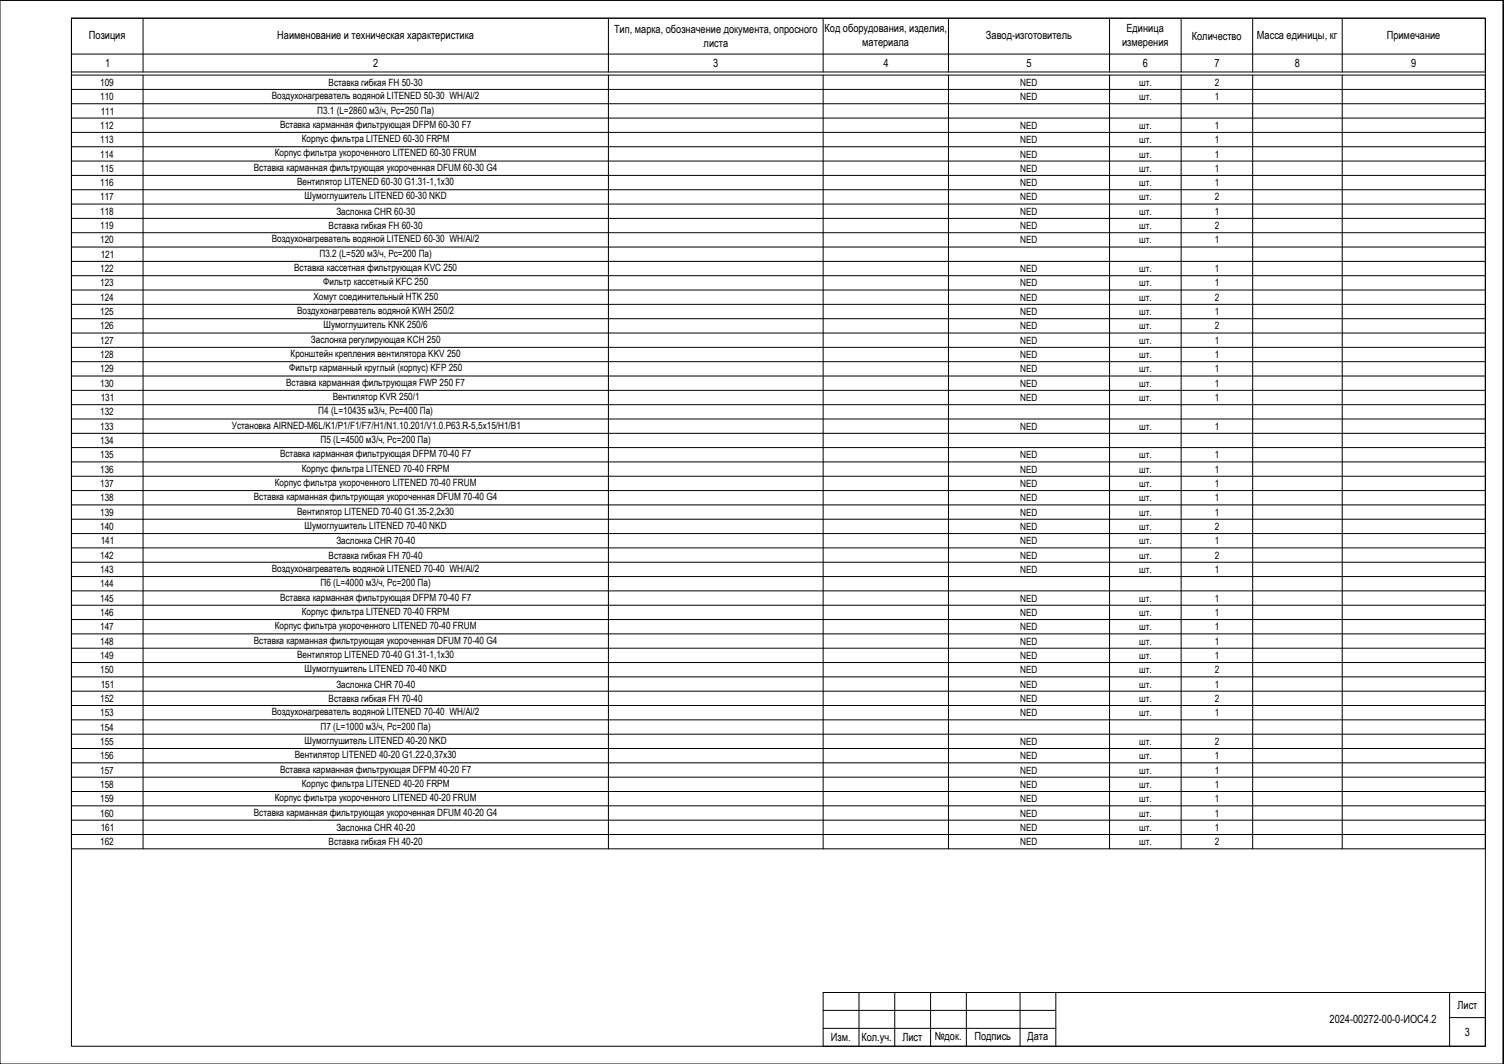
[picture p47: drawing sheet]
<svg xmlns="http://www.w3.org/2000/svg" width="420mm" height="297mm" viewBox="0 0 420 297" stroke-linecap="round" stroke-linejoin="round" font-family="sans-serif">
<defs><g id="words">
<g font-size="3.1">
<text x="24.8" y="10.9">Позиция</text>
<text x="77.4" y="10.9">Наименование и техническая характеристика</text>
<text x="171.5" y="9.3">Тип, марка, обозначение документа, опросного</text>
<text x="230.3" y="9">Код оборудования, изделия,</text>
<text x="275.4" y="11">Завод-изготовитель</text>
<text x="314.7" y="9">Единица</text>
<text x="333" y="11.2">Количество</text>
<text x="351.1" y="10.9">Масса единицы, кг</text>
<text x="387.4" y="10.9">Примечание</text>
<text x="196.6" y="13.1">листа</text>
<text x="240.9" y="12.8">материала</text>
<text x="313.5" y="12.8">измерения</text>
<text x="29.4" y="18.7">1</text>
<text x="104.3" y="18.7">2</text>
<text x="199.3" y="18.7">3</text>
<text x="246.8" y="18.7">4</text>
<text x="286.7" y="18.7">5</text>
<text x="319.3" y="18.7">6</text>
<text x="339.2" y="18.7">7</text>
<text x="361.7" y="18.7">8</text>
<text x="394.3" y="18.7">9</text>
<text x="407.2" y="281.7">Лист</text>
<text x="371.4" y="285.7">2024-00272-00-0-ИОС4.2</text>
<text x="232.1" y="290.7">Изм.</text>
<text x="240.6" y="290.7">Кол.уч.</text>
<text x="252.1" y="290.7">Лист</text>
<text x="261.1" y="290.5">№док.</text>
<text x="272.2" y="290.5">Подпись</text>
<text x="287.1" y="290.4">Дата</text>
<text x="409.2" y="289.2">3</text>
</g>
<g font-size="2.8">
<text x="28" y="23.9">109</text>
<text x="91.8" y="24">Вставка гибкая FH 50-30</text>
<text x="285" y="24">NED</text>
<text x="318.2" y="24">шт.</text>
<text x="339.3" y="24">2</text>
<text x="28" y="27.9">110</text>
<text x="75.9" y="27.7">Воздухонагреватель водяной LITENED 50-30 WH/Al/2</text>
<text x="285" y="28">NED</text>
<text x="318.2" y="28">шт.</text>
<text x="339.4" y="28">1</text>
<text x="28" y="36">112</text>
<text x="28.2" y="32">111</text>
<text x="78.2" y="35.7">Вставка карманная фильтрующая DFPM 60-30 F7</text>
<text x="88.6" y="31.7">П3.1 (L=2860 м3/ч, Pc=250 Па)</text>
<text x="285" y="36">NED</text>
<text x="318.2" y="36">шт.</text>
<text x="339.4" y="36">1</text>
<text x="28" y="39.9">113</text>
<text x="84.3" y="39.7">Корпус фильтра LITENED 60-30 FRPM</text>
<text x="285" y="40">NED</text>
<text x="318.2" y="40">шт.</text>
<text x="339.4" y="40">1</text>
<text x="28" y="44">114</text>
<text x="28" y="47.9">115</text>
<text x="70.9" y="47.7">Вставка карманная фильтрующая укороченная DFUM 60-30 G4</text>
<text x="76.8" y="43.7">Корпус фильтра укороченного LITENED 60-30 FRUM</text>
<text x="285" y="44">NED</text>
<text x="285" y="48">NED</text>
<text x="318.2" y="44">шт.</text>
<text x="318.2" y="48">шт.</text>
<text x="339.4" y="44">1</text>
<text x="339.4" y="48">1</text>
<text x="28" y="52">116</text>
<text x="83" y="51.7">Вентилятор LITENED 60-30 G1.31-1,1х30</text>
<text x="285" y="52">NED</text>
<text x="318.2" y="52">шт.</text>
<text x="339.4" y="52">1</text>
<text x="28" y="56">117</text>
<text x="28" y="60">118</text>
<text x="85.1" y="55.7">Шумоглушитель LITENED 60-30 NKD</text>
<text x="94" y="60">Заслонка CHR 60-30</text>
<text x="285" y="56">NED</text>
<text x="285" y="60">NED</text>
<text x="318.2" y="56">шт.</text>
<text x="318.2" y="60">шт.</text>
<text x="339.3" y="56">2</text>
<text x="339.4" y="60">1</text>
<text x="28" y="64">119</text>
<text x="91.8" y="64">Вставка гибкая FH 60-30</text>
<text x="285" y="64">NED</text>
<text x="318.2" y="64">шт.</text>
<text x="339.3" y="64">2</text>
<text x="28" y="68">120</text>
<text x="28.2" y="72">121</text>
<text x="75.9" y="67.7">Воздухонагреватель водяной LITENED 60-30 WH/Al/2</text>
<text x="89.2" y="71.7">П3.2 (L=520 м3/ч, Pc=200 Па)</text>
<text x="285" y="68">NED</text>
<text x="318.2" y="68">шт.</text>
<text x="339.4" y="68">1</text>
<text x="28" y="76">122</text>
<text x="82.2" y="75.7">Вставка кассетная фильтрующая KVC 250</text>
<text x="285" y="76">NED</text>
<text x="318.2" y="76">шт.</text>
<text x="339.4" y="76">1</text>
<text x="28" y="80">123</text>
<text x="28" y="84">124</text>
<text x="87.6" y="83.7">Хомут соединительный HTK 250</text>
<text x="90.3" y="79.7">Фильтр кассетный KFC 250</text>
<text x="285" y="80">NED</text>
<text x="285" y="84">NED</text>
<text x="318.2" y="80">шт.</text>
<text x="318.2" y="84">шт.</text>
<text x="339.3" y="84">2</text>
<text x="339.4" y="80">1</text>
<text x="28" y="88">125</text>
<text x="83" y="87.7">Воздухонагреватель водяной KWH 250/2</text>
<text x="285" y="88">NED</text>
<text x="318.2" y="88">шт.</text>
<text x="339.4" y="88">1</text>
<text x="28" y="92">126</text>
<text x="28" y="96">127</text>
<text x="86.9" y="95.7">Заслонка регулирующая KCH 250</text>
<text x="90.4" y="91.7">Шумоглушитель KNK 250/6</text>
<text x="285" y="92">NED</text>
<text x="285" y="96">NED</text>
<text x="318.2" y="92">шт.</text>
<text x="318.2" y="96">шт.</text>
<text x="339.3" y="92">2</text>
<text x="339.4" y="96">1</text>
<text x="28" y="100">128</text>
<text x="81.2" y="99.7">Кронштейн крепления вентилятора KKV 250</text>
<text x="285" y="100">NED</text>
<text x="318.2" y="100">шт.</text>
<text x="339.4" y="100">1</text>
<text x="28" y="104">129</text>
<text x="28" y="108">130</text>
<text x="79.9" y="107.7">Вставка карманная фильтрующая FWP 250 F7</text>
<text x="80.8" y="103.7">Фильтр карманный круглый (корпус) KFP 250</text>
<text x="285" y="104">NED</text>
<text x="285" y="108">NED</text>
<text x="318.2" y="104">шт.</text>
<text x="318.2" y="108">шт.</text>
<text x="339.4" y="104">1</text>
<text x="339.4" y="108">1</text>
<text x="28.2" y="112">131</text>
<text x="92.9" y="111.7">Вентилятор KVR 250/1</text>
<text x="285" y="112">NED</text>
<text x="318.2" y="112">шт.</text>
<text x="339.4" y="112">1</text>
<text x="28" y="116">132</text>
<text x="28" y="120">133</text>
<text x="64.8" y="119.8">Установка AIRNED-M6L/K1/P1/F1/F7/H1/N1.10.201/V1.0.P63.R-5,5x15/H1/B1</text>
<text x="88.9" y="115.7">П4 (L=10435 м3/ч, Pc=400 Па)</text>
<text x="285" y="120">NED</text>
<text x="318.2" y="120">шт.</text>
<text x="339.4" y="120">1</text>
<text x="28" y="124">134</text>
<text x="89.6" y="123.7">П5 (L=4500 м3/ч, Pc=200 Па)</text>
<text x="28" y="128">135</text>
<text x="28" y="132">136</text>
<text x="78.2" y="127.7">Вставка карманная фильтрующая DFPM 70-40 F7</text>
<text x="84.3" y="131.7">Корпус фильтра LITENED 70-40 FRPM</text>
<text x="285" y="128">NED</text>
<text x="285" y="132">NED</text>
<text x="318.2" y="128">шт.</text>
<text x="318.2" y="132">шт.</text>
<text x="339.4" y="128">1</text>
<text x="339.4" y="132">1</text>
<text x="28" y="136">137</text>
<text x="76.8" y="135.7">Корпус фильтра укороченного LITENED 70-40 FRUM</text>
<text x="285" y="136">NED</text>
<text x="318.2" y="136">шт.</text>
<text x="339.4" y="136">1</text>
<text x="28" y="140">138</text>
<text x="28" y="143.9">139</text>
<text x="70.9" y="139.7">Вставка карманная фильтрующая укороченная DFUM 70-40 G4</text>
<text x="83" y="143.7">Вентилятор LITENED 70-40 G1.35-2,2х30</text>
<text x="285" y="140">NED</text>
<text x="285" y="144">NED</text>
<text x="318.2" y="140">шт.</text>
<text x="318.2" y="144">шт.</text>
<text x="339.4" y="140">1</text>
<text x="339.4" y="144">1</text>
<text x="28" y="147.9">140</text>
<text x="85.1" y="147.7">Шумоглушитель LITENED 70-40 NKD</text>
<text x="285" y="148">NED</text>
<text x="318.2" y="148">шт.</text>
<text x="339.3" y="148">2</text>
<text x="28" y="156">142</text>
<text x="28.2" y="152">141</text>
<text x="91.8" y="156">Вставка гибкая FH 70-40</text>
<text x="94" y="152">Заслонка CHR 70-40</text>
<text x="285" y="152">NED</text>
<text x="285" y="156">NED</text>
<text x="318.2" y="152">шт.</text>
<text x="318.2" y="156">шт.</text>
<text x="339.3" y="156">2</text>
<text x="339.4" y="152">1</text>
<text x="28" y="159.9">143</text>
<text x="75.9" y="159.7">Воздухонагреватель водяной LITENED 70-40 WH/Al/2</text>
<text x="285" y="160">NED</text>
<text x="318.2" y="160">шт.</text>
<text x="339.4" y="160">1</text>
<text x="28" y="164">144</text>
<text x="28" y="167.9">145</text>
<text x="78.2" y="167.7">Вставка карманная фильтрующая DFPM 70-40 F7</text>
<text x="89.6" y="163.7">П6 (L=4000 м3/ч, Pc=200 Па)</text>
<text x="285" y="168">NED</text>
<text x="318.2" y="168">шт.</text>
<text x="339.4" y="168">1</text>
<text x="28" y="171.9">146</text>
<text x="84.3" y="171.7">Корпус фильтра LITENED 70-40 FRPM</text>
<text x="285" y="172">NED</text>
<text x="318.2" y="172">шт.</text>
<text x="339.4" y="172">1</text>
<text x="28" y="176">147</text>
<text x="28" y="179.9">148</text>
<text x="70.9" y="179.7">Вставка карманная фильтрующая укороченная DFUM 70-40 G4</text>
<text x="76.8" y="175.7">Корпус фильтра укороченного LITENED 70-40 FRUM</text>
<text x="285" y="176">NED</text>
<text x="285" y="180">NED</text>
<text x="318.2" y="176">шт.</text>
<text x="318.2" y="180">шт.</text>
<text x="339.4" y="176">1</text>
<text x="339.4" y="180">1</text>
<text x="28" y="183.9">149</text>
<text x="83" y="183.7">Вентилятор LITENED 70-40 G1.31-1,1х30</text>
<text x="285" y="184">NED</text>
<text x="318.2" y="184">шт.</text>
<text x="339.4" y="184">1</text>
<text x="28" y="187.9">150</text>
<text x="28.2" y="191.9">151</text>
<text x="85.1" y="187.7">Шумоглушитель LITENED 70-40 NKD</text>
<text x="94" y="192">Заслонка CHR 70-40</text>
<text x="285" y="188">NED</text>
<text x="285" y="192">NED</text>
<text x="318.2" y="188">шт.</text>
<text x="318.2" y="192">шт.</text>
<text x="339.3" y="188">2</text>
<text x="339.4" y="192">1</text>
<text x="28" y="195.9">152</text>
<text x="91.8" y="196">Вставка гибкая FH 70-40</text>
<text x="285" y="196">NED</text>
<text x="318.2" y="196">шт.</text>
<text x="339.3" y="196">2</text>
<text x="28" y="199.9">153</text>
<text x="28" y="203.9">154</text>
<text x="75.9" y="199.7">Воздухонагреватель водяной LITENED 70-40 WH/Al/2</text>
<text x="89.6" y="203.7">П7 (L=1000 м3/ч, Pc=200 Па)</text>
<text x="285" y="200">NED</text>
<text x="318.2" y="200">шт.</text>
<text x="339.4" y="200">1</text>
<text x="28" y="207.9">155</text>
<text x="85.1" y="207.7">Шумоглушитель LITENED 40-20 NKD</text>
<text x="285" y="208">NED</text>
<text x="318.2" y="208">шт.</text>
<text x="339.3" y="208">2</text>
<text x="28" y="211.9">156</text>
<text x="28" y="215.9">157</text>
<text x="78.2" y="215.7">Вставка карманная фильтрующая DFPM 40-20 F7</text>
<text x="82.3" y="211.7">Вентилятор LITENED 40-20 G1.22-0,37х30</text>
<text x="285" y="212">NED</text>
<text x="285" y="216">NED</text>
<text x="318.2" y="212">шт.</text>
<text x="318.2" y="216">шт.</text>
<text x="339.4" y="212">1</text>
<text x="339.4" y="216">1</text>
<text x="28" y="219.9">158</text>
<text x="84.3" y="219.7">Корпус фильтра LITENED 40-20 FRPM</text>
<text x="285" y="220">NED</text>
<text x="318.2" y="220">шт.</text>
<text x="339.4" y="220">1</text>
<text x="28" y="224">159</text>
<text x="28" y="228">160</text>
<text x="70.9" y="227.7">Вставка карманная фильтрующая укороченная DFUM 40-20 G4</text>
<text x="76.8" y="223.7">Корпус фильтра укороченного LITENED 40-20 FRUM</text>
<text x="285" y="224">NED</text>
<text x="285" y="228">NED</text>
<text x="318.2" y="224">шт.</text>
<text x="318.2" y="228">шт.</text>
<text x="339.4" y="224">1</text>
<text x="339.4" y="228">1</text>
<text x="28.2" y="232">161</text>
<text x="94" y="232">Заслонка CHR 40-20</text>
<text x="285" y="232">NED</text>
<text x="318.2" y="232">шт.</text>
<text x="339.4" y="232">1</text>
<text x="28" y="236">162</text>
<text x="91.8" y="236">Вставка гибкая FH 40-20</text>
<text x="285" y="236">NED</text>
<text x="318.2" y="236">шт.</text>
<text x="339.3" y="236">2</text>
</g>
</g></defs>
<g fill="none" stroke="#000" stroke-width=".28">
<path d="M0 .1h419.9v296.9v-296.9M20 5.1h395v287h-395zM230 277.1h185v15h-185zM240 277.1v15M250 277.1v15M260 277.1v15M270 277.1v15M285 277.1v15M295 277.1v15M405 277.1v15M230 282.1h65M230 287.1h65"/>
<path d="M405 284.1h10"/>
</g>
<!-- layer: 0 -->
<g fill="none" stroke="#000" stroke-width=".28">
<path d="M0 .1h420v296.9h-420zM20 5.1h395v15h-395zM20 15.1h395M40 5.1v15M170 5.1v15M230 5.1v15M265 5.1v15M310 5.1v15M330 5.1v15M349.9 5.1v15M375 5.1v15M20 21h395v216h-395z"/>
<path d="M20 25h395M20 29h395M20 33h395M20 37h395M40 21v216M170 21v216M230 21v216M265 21v216M310 21v216M330 21v216M349.9 21v216M375 21v216"/>
<path d="M20 41h395M20 45h395M20 49h395M20 53h395M20 57h395M20 61h395M20 65h395M20 69h395M20 73h395M20 77h395M20 81h395M20 85h395"/>
<path d="M20 89h395M20 93h395M20 97h395M20 101h395M20 105h395M20 109h395M20 113h395M20 117h395M20 121h395M20 125h395M20 129h395M20 133h395"/>
<path d="M20 137h395M20 141h395M20 145h395M20 149h395M20 153h395M20 157h395M20 161h395M20 165h395M20 169h395M20 173h395M20 177h395M20 181h395"/>
<path d="M20 185h395M20 189h395M20 193h395M20 197h395M20 201h395M20 205h395M20 209h395M20 213h395M20 217h395M20 221h395M20 225h395M20 229h395"/>
<path d="M20 233h395"/>
</g>
<use href="#words"/>
</svg>
